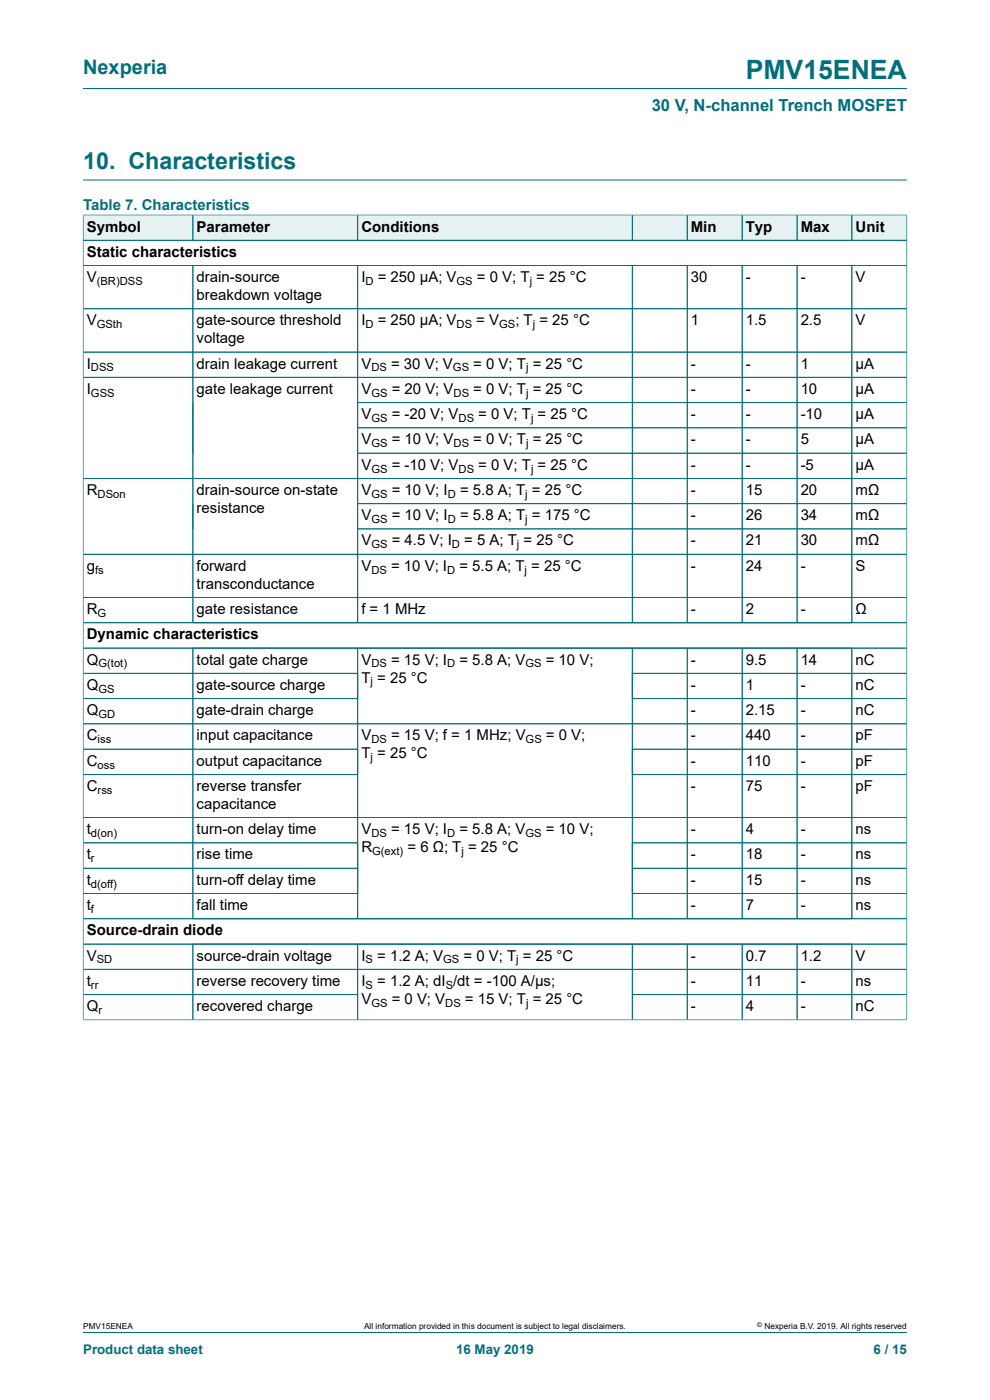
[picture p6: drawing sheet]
<svg xmlns="http://www.w3.org/2000/svg" width="210mm" height="297mm" viewBox="0 0 210 297" stroke-linecap="round" stroke-linejoin="round" font-family="sans-serif">
<defs><g id="words">
<text font-size="5.6" fill="#036f7b" x="158.2" y="16.8">PMV15ENEA</text>
<text font-size="4.9" fill="#036f7b" x="17.6" y="35.9">10. Characteristics</text>
<text font-size="4.2" fill="#036f7b" x="17.6" y="15.6">Nexperia</text>
<text font-size="3.5" fill="#036f7b" x="138.2" y="23.7">30 V, N-channel Trench MOSFET</text>
<text font-size="3.2" fill="#036f7b" x="17.6" y="44.5">Table 7. Characteristics</text>
<g font-size="3.2">
<text x="18.4" y="49.1">Symbol</text>
<text x="41.7" y="49.1">Parameter</text>
<text x="76.7" y="49.1">Conditions</text>
<text x="146.5" y="49.1">Min</text>
<text x="158.2" y="49.1">Typ</text>
<text x="169.8" y="49.1">Max</text>
<text x="181.5" y="49.1">Unit</text>
<text x="18.4" y="54.5">Static characteristics</text>
<text x="18.4" y="59.8">V</text>
<text x="41.7" y="59.8">drain-source</text>
<text x="76.7" y="59.8">I</text>
<text x="80.1" y="59.8">= 250 µA; V</text>
<text x="101.2" y="59.8">= 0 V; T = 25 °C</text>
<text x="146.5" y="59.8">30</text>
<text x="158.2" y="59.8">-</text>
<text x="169.8" y="59.8">-</text>
<text x="181.5" y="59.8">V</text>
<text x="41.7" y="63.7">breakdown voltage</text>
<text x="18.4" y="69">V</text>
<text x="41.7" y="69">gate-source threshold</text>
<text x="76.7" y="69">I</text>
<text x="80.1" y="69">= 250 µA; V</text>
<text x="101" y="69">= V</text>
<text x="109.3" y="69">; T = 25 °C</text>
<text x="146.5" y="69">1</text>
<text x="158.2" y="69">1.5</text>
<text x="169.8" y="69">2.5</text>
<text x="181.5" y="69">V</text>
<text x="41.7" y="72.8">voltage</text>
<text x="18.4" y="78.2">I</text>
<text x="18.4" y="83.5">I</text>
<text x="41.7" y="78.2">drain leakage current</text>
<text x="41.7" y="83.5">gate leakage current</text>
<text x="76.7" y="78.2">V</text>
<text x="76.7" y="83.5">V</text>
<text x="83" y="78.2">= 30 V; V</text>
<text x="83.1" y="83.5">= 20 V; V</text>
<text x="100.4" y="78.2">= 0 V; T = 25 °C</text>
<text x="100.4" y="83.5">= 0 V; T = 25 °C</text>
<text x="146.5" y="78.2">-</text>
<text x="146.5" y="83.5">-</text>
<text x="158.2" y="78.2">-</text>
<text x="158.2" y="83.5">-</text>
<text x="169.8" y="78.2">1</text>
<text x="169.8" y="83.5">10</text>
<text x="181.5" y="78.2">µA</text>
<text x="181.5" y="83.5">µA</text>
<text x="76.7" y="88.9">V</text>
<text x="83.1" y="88.9">= -20 V; V</text>
<text x="101.5" y="88.9">= 0 V; T = 25 °C</text>
<text x="146.5" y="88.9">-</text>
<text x="158.2" y="88.9">-</text>
<text x="169.8" y="88.9">-10</text>
<text x="181.5" y="88.9">µA</text>
<text x="76.7" y="94.3">V</text>
<text x="83.1" y="94.3">= 10 V; V</text>
<text x="100.4" y="94.3">= 0 V; T = 25 °C</text>
<text x="146.5" y="94.3">-</text>
<text x="158.2" y="94.3">-</text>
<text x="169.8" y="94.3">5</text>
<text x="181.5" y="94.3">µA</text>
<text x="76.7" y="99.6">V</text>
<text x="83.1" y="99.6">= -10 V; V</text>
<text x="101.5" y="99.6">= 0 V; T = 25 °C</text>
<text x="146.5" y="99.6">-</text>
<text x="158.2" y="99.6">-</text>
<text x="169.8" y="99.6">-5</text>
<text x="181.5" y="99.6">µA</text>
<text x="18.4" y="105">R</text>
<text x="41.7" y="105">drain-source on-state</text>
<text x="76.7" y="105">V</text>
<text x="83.1" y="105">= 10 V; I</text>
<text x="97.6" y="105">= 5.8 A; T = 25 °C</text>
<text x="146.5" y="105">-</text>
<text x="158.2" y="105">15</text>
<text x="169.8" y="105">20</text>
<text x="181.5" y="105">mΩ</text>
<text x="41.7" y="108.8">resistance</text>
<text x="76.7" y="110.4">V</text>
<text x="83.1" y="110.4">= 10 V; I</text>
<text x="97.6" y="110.4">= 5.8 A; T = 175 °C</text>
<text x="146.5" y="110.4">-</text>
<text x="158.2" y="110.4">26</text>
<text x="169.8" y="110.4">34</text>
<text x="181.5" y="110.4">mΩ</text>
<text x="76.7" y="115.7">V</text>
<text x="83.1" y="115.7">= 4.5 V; I</text>
<text x="98.5" y="115.7">= 5 A; T = 25 °C</text>
<text x="146.5" y="115.7">-</text>
<text x="158.2" y="115.7">21</text>
<text x="169.8" y="115.7">30</text>
<text x="181.5" y="115.7">mΩ</text>
<text x="18.4" y="121.1">g</text>
<text x="41.7" y="121.1">forward</text>
<text x="41.7" y="124.9">transconductance</text>
<text x="76.7" y="121.1">V</text>
<text x="83" y="121.1">= 10 V; I</text>
<text x="97.4" y="121.1">= 5.5 A; T = 25 °C</text>
<text x="146.5" y="121.1">-</text>
<text x="158.2" y="121.1">24</text>
<text x="169.8" y="121.1">-</text>
<text x="181.5" y="121.1">S</text>
<text x="18.4" y="130.3">R</text>
<text x="41.7" y="130.3">gate resistance</text>
<text x="76.7" y="130.3">f = 1 MHz</text>
<text x="146.5" y="130.3">-</text>
<text x="158.2" y="130.3">2</text>
<text x="169.8" y="130.3">-</text>
<text x="181.5" y="130.3">Ω</text>
<text x="18.4" y="135.6">Dynamic characteristics</text>
<text x="18.4" y="141">Q</text>
<text x="41.7" y="141">total gate charge</text>
<text x="76.7" y="141">V</text>
<text x="83" y="141">= 15 V; I</text>
<text x="97.4" y="141">= 5.8 A; V</text>
<text x="115.8" y="141">= 10 V;</text>
<text x="146.5" y="141">-</text>
<text x="158.2" y="141">9.5</text>
<text x="169.8" y="141">14</text>
<text x="181.5" y="141">nC</text>
<text x="18.4" y="146.3">Q</text>
<text x="41.7" y="146.3">gate-source charge</text>
<text x="76.7" y="144.8">T = 25 °C</text>
<text x="146.5" y="146.3">-</text>
<text x="158.2" y="146.3">1</text>
<text x="169.8" y="146.3">-</text>
<text x="181.5" y="146.3">nC</text>
<text x="18.4" y="151.7">Q</text>
<text x="41.7" y="151.7">gate-drain charge</text>
<text x="146.5" y="151.7">-</text>
<text x="158.2" y="151.7">2.15</text>
<text x="169.8" y="151.7">-</text>
<text x="181.5" y="151.7">nC</text>
<text x="18.4" y="157.1">C</text>
<text x="41.7" y="157.1">input capacitance</text>
<text x="76.7" y="157.1">V</text>
<text x="76.7" y="160.9">T = 25 °C</text>
<text x="83" y="157.1">= 15 V; f = 1 MHz; V</text>
<text x="115.8" y="157.1">= 0 V;</text>
<text x="146.5" y="157.1">-</text>
<text x="158.2" y="157.1">440</text>
<text x="169.8" y="157.1">-</text>
<text x="181.5" y="157.1">pF</text>
<text x="18.4" y="162.4">C</text>
<text x="18.4" y="167.8">C</text>
<text x="41.7" y="162.4">output capacitance</text>
<text x="41.7" y="167.8">reverse transfer</text>
<text x="146.5" y="162.4">-</text>
<text x="146.5" y="167.8">-</text>
<text x="158.2" y="162.4">110</text>
<text x="158.2" y="167.8">75</text>
<text x="169.8" y="162.4">-</text>
<text x="169.8" y="167.8">-</text>
<text x="181.5" y="162.4">pF</text>
<text x="181.5" y="167.8">pF</text>
<text x="41.7" y="171.6">capacitance</text>
<text x="18.4" y="177">t</text>
<text x="41.7" y="177">turn-on delay time</text>
<text x="76.7" y="177">V</text>
<text x="83" y="177">= 15 V; I</text>
<text x="97.4" y="177">= 5.8 A; V</text>
<text x="115.8" y="177">= 10 V;</text>
<text x="146.5" y="177">-</text>
<text x="158.2" y="177">4</text>
<text x="169.8" y="177">-</text>
<text x="181.5" y="177">ns</text>
<text x="18.4" y="182.3">t</text>
<text x="41.7" y="182.3">rise time</text>
<text x="76.7" y="180.8">R</text>
<text x="86.4" y="180.8">= 6 Ω; T = 25 °C</text>
<text x="146.5" y="182.3">-</text>
<text x="158.2" y="182.3">18</text>
<text x="169.8" y="182.3">-</text>
<text x="181.5" y="182.3">ns</text>
<text x="18.4" y="187.7">t</text>
<text x="41.7" y="187.7">turn-off delay time</text>
<text x="146.5" y="187.7">-</text>
<text x="158.2" y="187.7">15</text>
<text x="169.8" y="187.7">-</text>
<text x="181.5" y="187.7">ns</text>
<text x="18.4" y="193.1">t</text>
<text x="41.7" y="193.1">fall time</text>
<text x="146.5" y="193.1">-</text>
<text x="158.2" y="193.1">7</text>
<text x="169.8" y="193.1">-</text>
<text x="181.5" y="193.1">ns</text>
<text x="18.4" y="198.4">Source-drain diode</text>
<text x="18.4" y="203.8">V</text>
<text x="41.7" y="203.8">source-drain voltage</text>
<text x="76.7" y="203.8">I</text>
<text x="80" y="203.8">= 1.2 A; V</text>
<text x="98.3" y="203.8">= 0 V; T = 25 °C</text>
<text x="146.5" y="203.8">-</text>
<text x="158.2" y="203.8">0.7</text>
<text x="169.8" y="203.8">1.2</text>
<text x="181.5" y="203.8">V</text>
<text x="18.4" y="209.1">t</text>
<text x="41.7" y="209.1">reverse recovery time</text>
<text x="76.7" y="209.1">I</text>
<text x="80" y="209.1">= 1.2 A; dI /dt = -100 A/µs;</text>
<text x="146.5" y="209.1">-</text>
<text x="158.2" y="209.1">11</text>
<text x="169.8" y="209.1">-</text>
<text x="181.5" y="209.1">ns</text>
<text x="18.4" y="214.5">Q</text>
<text x="41.7" y="214.5">recovered charge</text>
<text x="76.7" y="212.9">V</text>
<text x="83.1" y="212.9">= 0 V; V</text>
<text x="98.6" y="212.9">= 15 V; T = 25 °C</text>
<text x="146.5" y="214.5">-</text>
<text x="158.2" y="214.5">4</text>
<text x="169.8" y="214.5">-</text>
<text x="181.5" y="214.5">nC</text>
</g>
<g font-size="2.8" fill="#036f7b">
<text x="17.6" y="287.2">Product data sheet</text>
<text x="96.8" y="287.2">16 May 2019</text>
<text x="185.3" y="287.2">6 / 15</text>
</g>
<g font-size="2.4">
<text x="20.5" y="60.5">(BR)DSS</text>
<text x="77.5" y="60.5">D</text>
<text x="96.9" y="60.5">GS</text>
<text x="112.4" y="60.5">j</text>
<text x="20.5" y="69.6">GSth</text>
<text x="77.5" y="69.6">D</text>
<text x="96.9" y="69.6">DS</text>
<text x="105.9" y="69.6">GS</text>
<text x="113" y="69.6">j</text>
<text x="19.3" y="78.8">DSS</text>
<text x="78.8" y="78.8">DS</text>
<text x="96.1" y="78.8">GS</text>
<text x="111.6" y="78.8">j</text>
<text x="19.3" y="84.2">GSS</text>
<text x="78.8" y="84.2">GS</text>
<text x="78.8" y="89.5">GS</text>
<text x="96.2" y="84.2">DS</text>
<text x="97.3" y="89.5">DS</text>
<text x="111.6" y="84.2">j</text>
<text x="112.6" y="89.5">j</text>
<text x="78.8" y="94.9">GS</text>
<text x="96.2" y="94.9">DS</text>
<text x="111.6" y="94.9">j</text>
<text x="78.8" y="100.3">GS</text>
<text x="97.3" y="100.3">DS</text>
<text x="112.6" y="100.3">j</text>
<text x="20.7" y="105.6">DSon</text>
<text x="78.8" y="105.6">GS</text>
<text x="95" y="105.6">D</text>
<text x="111.4" y="105.6">j</text>
<text x="78.8" y="111">GS</text>
<text x="95" y="111">D</text>
<text x="111.4" y="111">j</text>
<text x="78.8" y="116.3">GS</text>
<text x="95.9" y="116.3">D</text>
<text x="109.6" y="116.3">j</text>
<text x="20.2" y="121.7">fs</text>
<text x="78.8" y="121.7">DS</text>
<text x="94.8" y="121.7">D</text>
<text x="111.3" y="121.7">j</text>
<text x="20.7" y="130.9">G</text>
<text x="20.9" y="141.6">G(tot)</text>
<text x="78.8" y="141.6">DS</text>
<text x="94.8" y="141.6">D</text>
<text x="111.5" y="141.6">GS</text>
<text x="20.9" y="147">GS</text>
<text x="78.6" y="145.4">j</text>
<text x="20.9" y="152.3">GD</text>
<text x="20.7" y="157.7">iss</text>
<text x="78.6" y="161.5">j</text>
<text x="78.8" y="157.7">DS</text>
<text x="111.5" y="157.7">GS</text>
<text x="20.7" y="163">oss</text>
<text x="20.7" y="168.4">rss</text>
<text x="19.3" y="177.6">d(on)</text>
<text x="78.8" y="177.6">DS</text>
<text x="94.8" y="177.6">D</text>
<text x="111.5" y="177.6">GS</text>
<text x="19.3" y="182.9">r</text>
<text x="78.9" y="181.4">G(ext)</text>
<text x="97.9" y="181.4">j</text>
<text x="19.3" y="188.3">d(off)</text>
<text x="19.3" y="193.7">f</text>
<text x="19.3" y="209.8">rr</text>
<text x="20.5" y="204.4">SD</text>
<text x="77.5" y="204.4">S</text>
<text x="77.5" y="209.8">S</text>
<text x="94" y="204.4">GS</text>
<text x="94.5" y="209.8">S</text>
<text x="109.5" y="204.4">j</text>
<text x="20.9" y="215.1">r</text>
<text x="78.8" y="213.6">GS</text>
<text x="94.4" y="213.6">DS</text>
<text x="111.6" y="213.6">j</text>
</g>
<g font-size="1.8">
<text x="17.6" y="282">PMV15ENEA</text>
<text x="77.2" y="282">All information provided in this document is subject to legal disclaimers.</text>
<text x="162.2" y="282">Nexperia B.V. 2019. All rights reserved</text>
</g>
<text font-size="1.4" x="160.6" y="281.6">©</text>
</g></defs>
<path d="M17.6 18.8h174.8M17.6 38.2h174.8" fill="none" stroke="#036f7b" stroke-width=".21"/>
<path d="M17.7 45.7h23.2v5.2h-23.2z" fill="#e6f1f2"/>
<path d="M17.6 45.5v5.5h23.3v-5.4h-23.3" fill="none" stroke="#036f7b" stroke-width=".21"/>
<path d="M41 45.7h34.8v5.2h-34.8z" fill="#e6f1f2"/>
<path d="M40.9 45.6h35v5.4h-35z" fill="none" stroke="#036f7b" stroke-width=".21"/>
<path d="M75.9 45.7h58.1v5.2h-58.1z" fill="#e6f1f2"/>
<path d="M75.9 45.6h58.2v5.4h-58.2z" fill="none" stroke="#036f7b" stroke-width=".21"/>
<path d="M134.2 45.7h11.5v5.2h-11.5z" fill="#e6f1f2"/>
<path d="M134.1 45.6h11.7v5.4h-11.7z" fill="none" stroke="#036f7b" stroke-width=".21"/>
<path d="M145.8 45.7h11.5v5.2h-11.5z" fill="#e6f1f2"/>
<path d="M145.8 45.6h11.6v5.4h-11.6z" fill="none" stroke="#036f7b" stroke-width=".21"/>
<path d="M157.5 45.7h11.5v5.2h-11.5z" fill="#e6f1f2"/>
<path d="M157.4 45.6h11.7v5.4h-11.7z" fill="none" stroke="#036f7b" stroke-width=".21"/>
<path d="M169.1 45.7h11.5v5.2h-11.5z" fill="#e6f1f2"/>
<path d="M169.1 45.6h11.6v5.4h-11.6z" fill="none" stroke="#036f7b" stroke-width=".21"/>
<path d="M180.8 45.7h11.5v5.2h-11.5z" fill="#e6f1f2"/>
<g fill="none" stroke="#036f7b" stroke-width=".21">
<path d="M17.6 56.3h174.8M17.6 51h174.8M17.6 45.7v170.7M17.7 45.6h174.7M40.9 56.3v75.8M40.9 45.7v5.2M75.9 56.3v75.8M75.9 45.7v5.2M134.1 45.7v5.2M134.1 56.3v75.8M145.8 45.7v5.2M145.8 56.3v75.8"/>
<path d="M157.4 45.7v5.2M157.4 56.3v75.8M169.1 45.7v5.2M169.1 56.3v75.8M180.7 45.6v5.4M180.7 56.3v75.8M192.4 45.5v170.9M17.6 65.5h174.8M17.6 74.7h174.8M17.6 80h174.8M75.9 85.4h116.5M75.9 90.8h116.5"/>
<path d="M75.9 96.1h116.5M17.6 101.5h174.8M75.9 106.9h116.5M75.9 112.2h116.5M192.4 117.6h-174.8M17.6 126.8h174.8M17.6 132.1h174.8M17.6 137.5h174.8M40.9 137.5v57.4M75.9 137.5v57.4M134.1 137.5v57.4M145.8 137.5v57.4"/>
<path d="M157.4 137.5v57.4M169.1 137.5v57.4M180.7 137.5v57.4M17.6 142.8h58.3M17.6 148.2h58.3M17.6 153.6h174.8M17.6 158.9h58.3M134.1 148.2h58.3M134.1 158.9h58.3M192.4 142.8h-58.3M17.6 164.3h58.3M17.6 173.5h174.8"/>
<path d="M17.6 178.8h58.3M192.4 164.3h-58.3M192.4 178.8h-58.3M17.6 184.2h58.3M17.6 189.5h58.3M17.6 194.9h174.8M134.1 184.2h58.3M192.4 189.5h-58.3M17.6 216.4h174.8M17.6 200.3h174.8M17.6 205.6h174.8M17.6 211h58.3"/>
<path d="M40.9 200.3v16.1M75.9 200.3v16.1M134.1 200.3v16.1M145.8 200.3v16.1M157.4 200.3v16.1M169.1 200.3v16.1M180.7 200.3v16.1M192.4 211h-58.3M17.6 282.6h174.8"/>
</g>
<use href="#words"/>
</svg>
